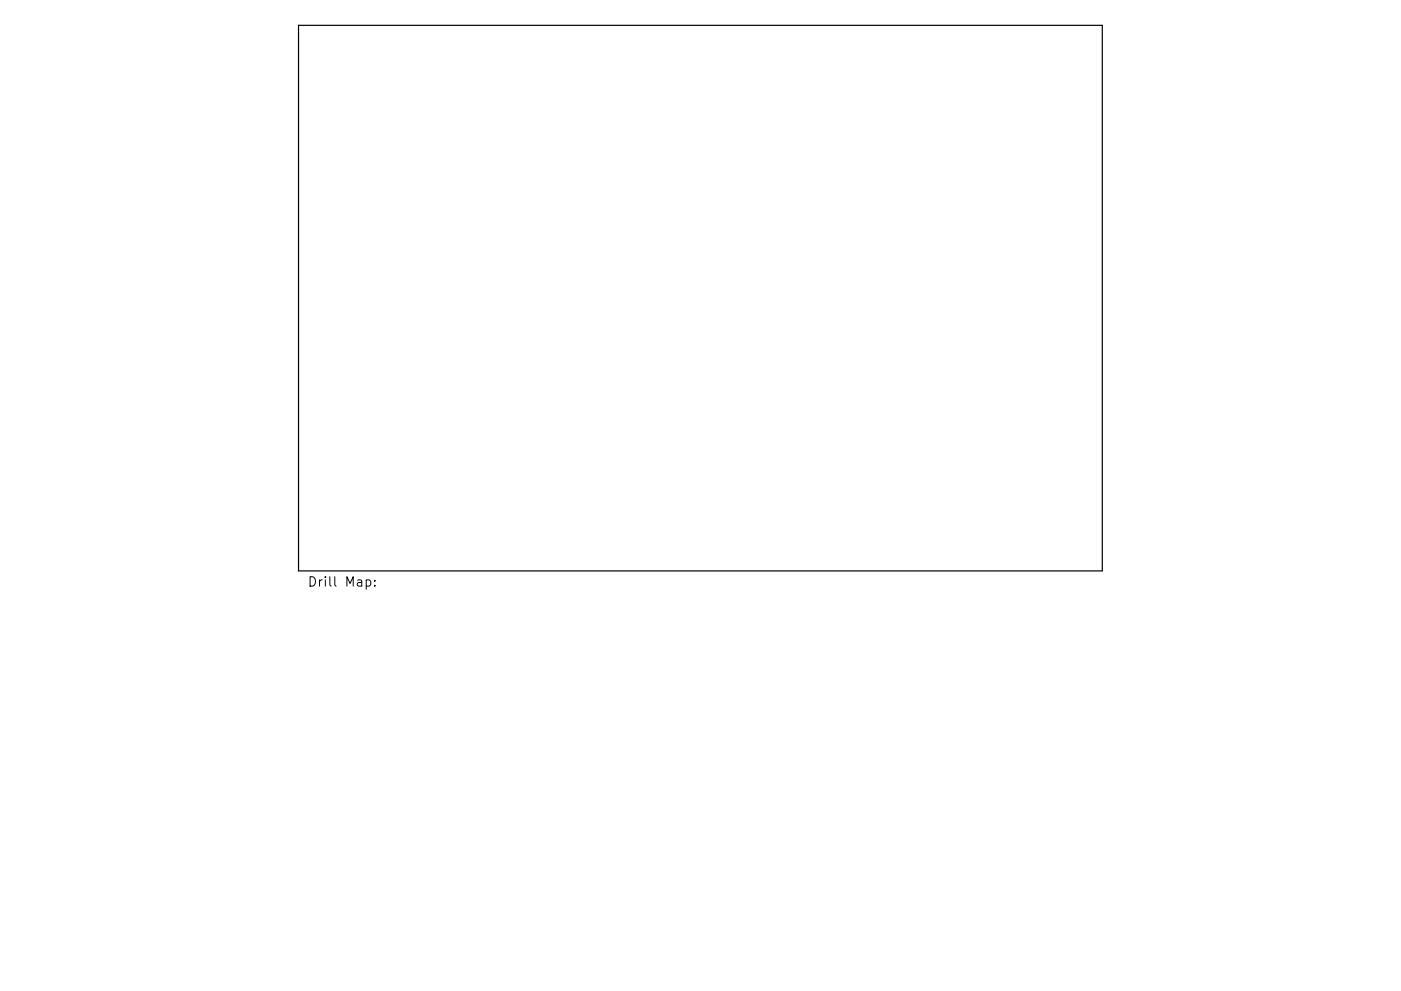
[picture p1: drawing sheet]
<svg xmlns="http://www.w3.org/2000/svg" width="297mm" height="210mm" viewBox="0 0 297 210" stroke-linecap="round" stroke-linejoin="round" font-family="sans-serif">
<defs><g id="words">
<text font-size="2.8" x="65.2" y="124.5">Drill Map:</text>
</g></defs>
<path d="M63.3 5.4h170.4v115.7h-170.4z" fill="none" stroke="#000" stroke-width=".25"/>
<path d="M77.6 123.1l.6-.1 .4 .4v.6l-.2 .3h-.8M79.5 124.2v.2M79.5 123.1v.2" fill="none" stroke="#000" stroke-width=".21"/>
<use href="#words"/>
</svg>
